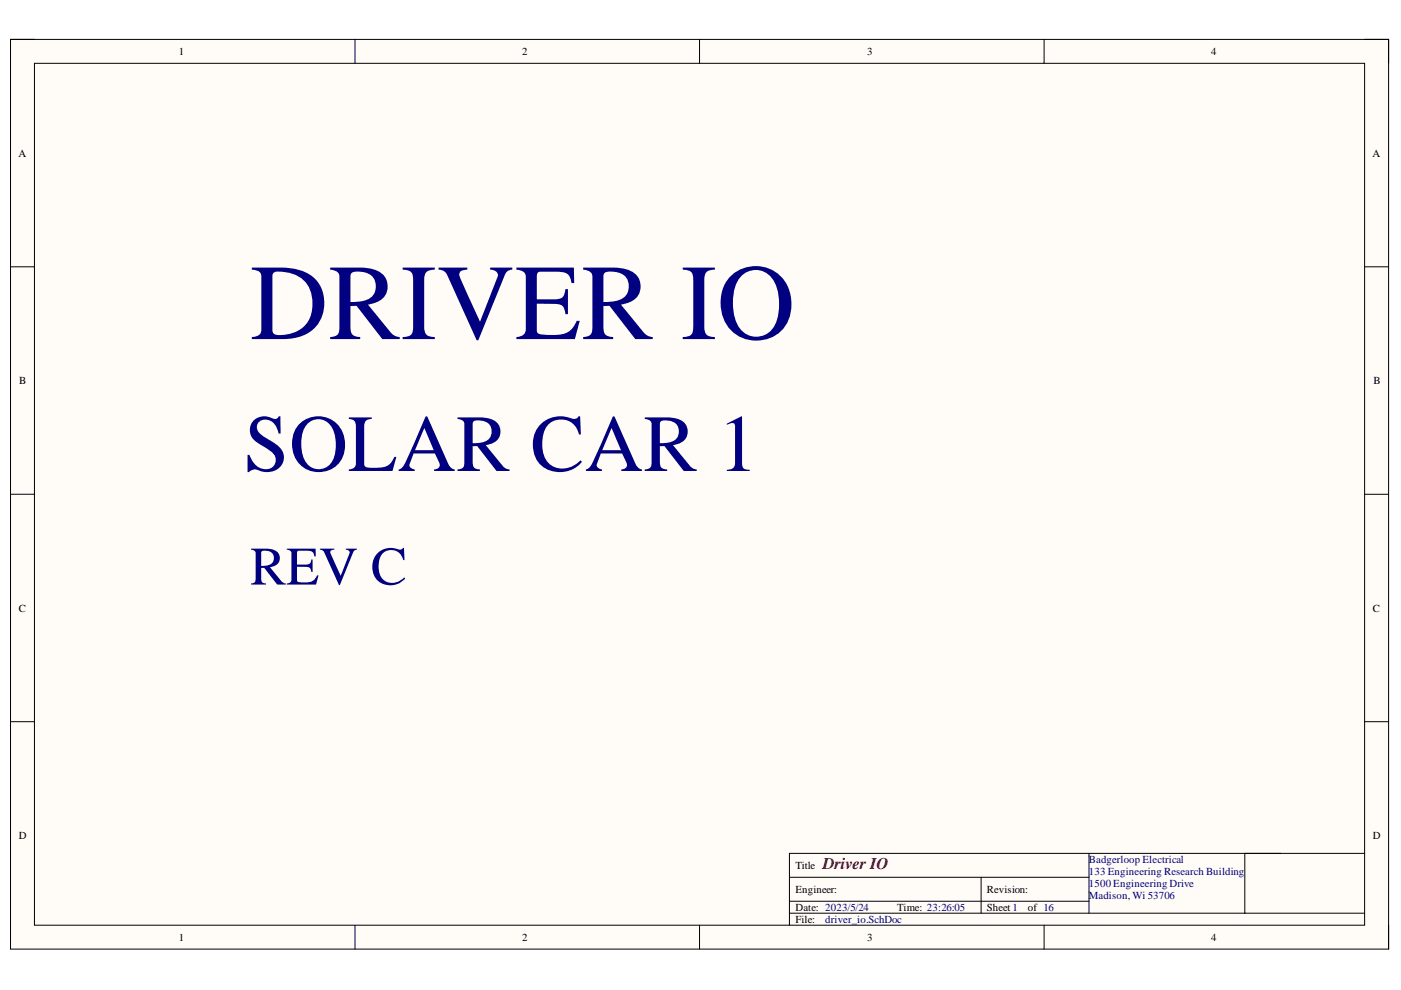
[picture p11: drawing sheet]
<svg xmlns="http://www.w3.org/2000/svg" width="297mm" height="210mm" viewBox="0 0 297 210" stroke-linecap="round" stroke-linejoin="round" font-family="sans-serif">
<defs><g id="words">
<text font-size="22.9" fill="#000080" x="53" y="71.9">DRIVER IO</text>
<text font-size="17.1" fill="#000080" x="51.8" y="99.9">SOLAR CAR 1</text>
<text font-size="11.5" fill="#000080" x="53" y="123.9">REV C</text>
<text font-size="3.5" fill="#800000" x="174.5" y="184.3">Driver IO</text>
<g font-size="2.3">
<text x="37.9" y="11.7">1</text>
<text x="110.7" y="11.7">2</text>
<text x="183.9" y="11.7">3</text>
<text x="256.8" y="11.7">4</text>
<text x="3.9" y="33.3">A</text>
<text x="291" y="33.3">A</text>
<text x="4.1" y="81.4">B</text>
<text x="291.2" y="81.4">B</text>
<text x="4" y="129.7">C</text>
<text x="291.1" y="129.7">C</text>
<text x="4" y="177.9">D</text>
<text x="291.1" y="177.9">D</text>
<text x="168.6" y="184.3">Title</text>
<text x="168.6" y="189.3">Engineer:</text>
<text x="209.2" y="189.3">Revision:</text>
<text x="168.6" y="193.1">Date: 2023/5/24</text>
<text x="168.6" y="195.7">File:</text>
<text x="190.2" y="193.1">Time: 23:26:05</text>
<text x="209.2" y="193.1">Sheet1</text>
<text x="217.9" y="193.1">of 16</text>
<text x="37.9" y="199.5">1</text>
<text x="110.7" y="199.5">2</text>
<text x="183.9" y="199.5">3</text>
<text x="256.8" y="199.5">4</text>
</g>
<g font-size="2.3" fill="#000080">
<text x="230.9" y="183">Badgerloop Electrical</text>
<text x="230.9" y="185.5">133 Engineering Research Building</text>
<text x="230.9" y="188.1">1500 Engineering Drive</text>
<text x="230.9" y="190.6">Madison, Wi 53706</text>
<text x="175" y="195.7">driver_io.SchDoc</text>
</g>
</g></defs>
<path d="M2.2 8.4h292.2v192.8h-292.2z" fill-rule="evenodd" fill="#fffcf8"/>
<path d="M2.2 8.4h292.2v192.8h-292.2z" fill="none" stroke="#000" stroke-width=".21"/>
<path d="M7.3 13.4h282v182.8h-282z" fill-rule="evenodd" fill="#fffcf8"/>
<g fill="none" stroke="#000" stroke-width=".21">
<path d="M2.2 8.3h5.1M7.3 13.4h282v182.8h-282zM75.3 8.3v5.1M148.3 8.3v5.1M221.4 8.4v5M289.3 8.4h5.1v5M2.2 56.6h5.1M289.3 56.6h5.1M2.2 104.8h5.1M289.3 104.8h5.1M2.2 153h5.1M289.3 153h5.1"/>
<path d="M75.3 196.2v5M148.3 196.2v5M167.4 186h63.5M167.4 193.6h121.9M167.4 191.1h63.5M208 186v7.6M221.4 196.2v5M230.9 180.9v12.7M263.9 180.9v12.7M289.3 180.9h-121.9v15.3M294.4 196.2v5"/>
</g>
<use href="#words"/>
</svg>
